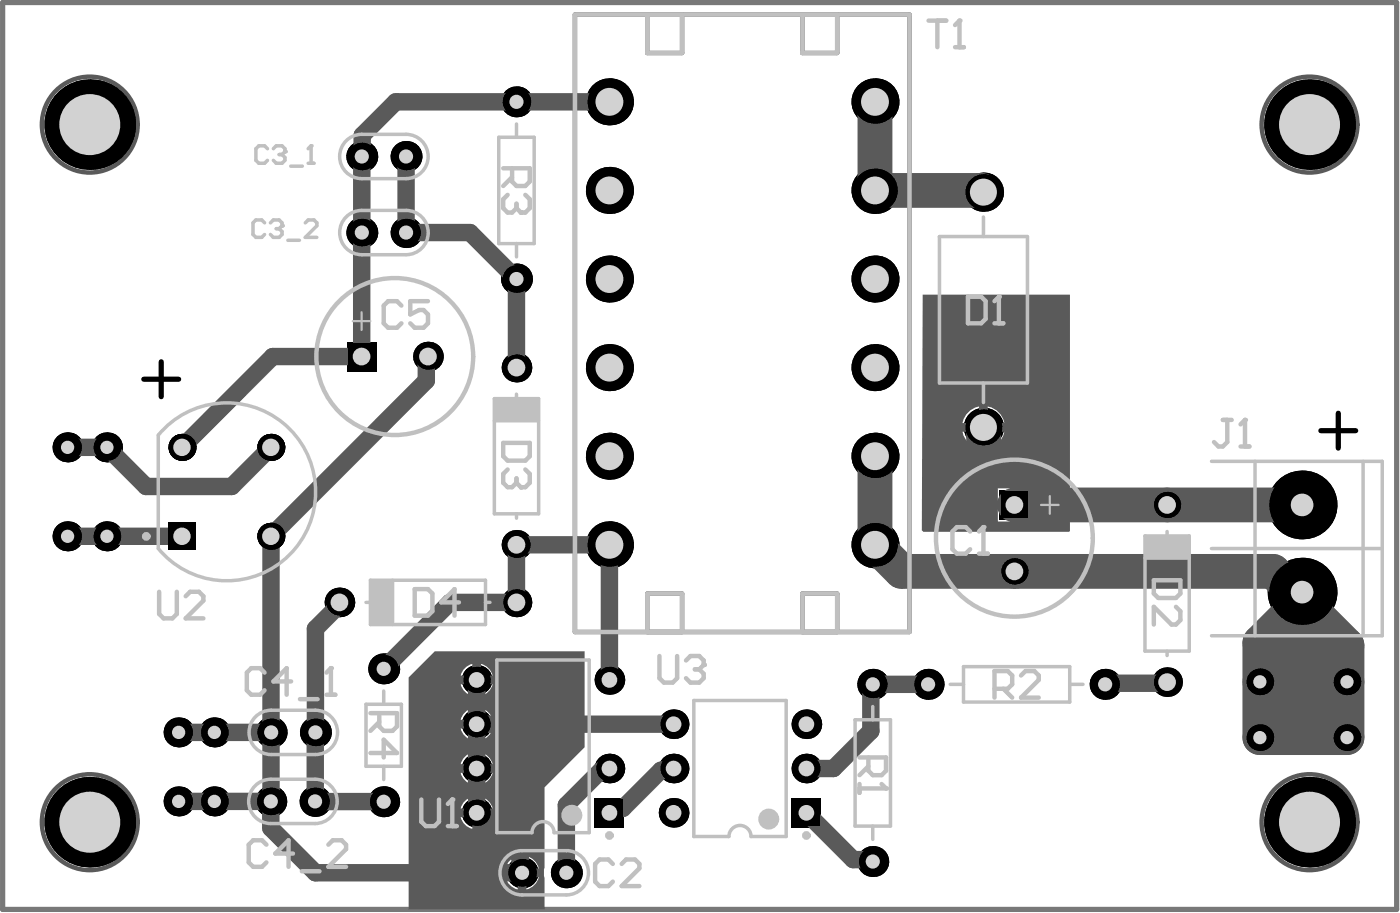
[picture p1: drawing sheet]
<svg xmlns="http://www.w3.org/2000/svg" width="267mm" height="174mm" viewBox="0 0 267 174" stroke-linecap="round" stroke-linejoin="round" font-family="sans-serif">
<g fill="none" stroke="#5a5a5a" stroke-width=".84">
<path d="M109.8 2.8h63.9v117.8h-63.9zM123.6 2.8v7.3h6.7v-7.3M153.2 2.8v7.3h6.7v-7.3M123.6 120.6v-7.3h6.7v7.3M153.2 120.6v-7.3h6.7v7.3"/>
<circle cx="17.1" cy="23.8" r="9.2"/>
<circle cx="250.1" cy="23.8" r="9.2"/>
<circle cx="17.1" cy="156.9" r="9.2"/>
<circle cx="250.1" cy="156.9" r="9.2"/>
</g>
<path d="M.5 .5h266.3v173.1h-266.3z" fill="none" stroke="#787878" stroke-width="1"/>
<circle cx="51.7" cy="153" r="2.96" fill="#000"/>
<circle cx="51.7" cy="153" r="1.35" fill="#d2d2d2"/>
<circle cx="91" cy="146.7" r="2.83" fill="#000"/>
<circle cx="91" cy="146.7" r="1.5" fill="#d2d2d2"/>
<circle cx="91" cy="155.1" r="2.83" fill="#000"/>
<circle cx="91" cy="155.1" r="1.5" fill="#d2d2d2"/>
<circle cx="34.1" cy="153" r="2.87" fill="#000"/>
<circle cx="34.1" cy="153" r="1.27" fill="#d2d2d2"/>
<circle cx="60.2" cy="153" r="2.96" fill="#000"/>
<circle cx="60.2" cy="153" r="1.35" fill="#d2d2d2"/>
<circle cx="17.1" cy="156.9" r="8.6" fill="#000"/>
<circle cx="17.1" cy="156.9" r="5.8" fill="#d2d2d2"/>
<circle cx="51.8" cy="139.8" r="2.96" fill="#000"/>
<circle cx="51.8" cy="139.8" r="1.35" fill="#d2d2d2"/>
<circle cx="73.3" cy="153" r="2.96" fill="#000"/>
<circle cx="73.3" cy="153" r="1.35" fill="#d2d2d2"/>
<circle cx="40.9" cy="153" r="2.87" fill="#000"/>
<circle cx="40.9" cy="153" r="1.27" fill="#d2d2d2"/>
<circle cx="40.9" cy="139.8" r="2.87" fill="#000"/>
<circle cx="40.9" cy="139.8" r="1.27" fill="#d2d2d2"/>
<circle cx="34.1" cy="139.8" r="2.87" fill="#000"/>
<circle cx="34.1" cy="139.8" r="1.27" fill="#d2d2d2"/>
<circle cx="116.4" cy="146.7" r="2.83" fill="#000"/>
<circle cx="116.4" cy="146.7" r="1.5" fill="#d2d2d2"/>
<circle cx="108.2" cy="166.6" r="2.96" fill="#000"/>
<circle cx="108.2" cy="166.6" r="1.35" fill="#d2d2d2"/>
<circle cx="60.2" cy="139.8" r="2.96" fill="#000"/>
<circle cx="60.2" cy="139.8" r="1.35" fill="#d2d2d2"/>
<circle cx="99.7" cy="166.6" r="2.96" fill="#000"/>
<circle cx="99.7" cy="166.6" r="1.35" fill="#d2d2d2"/>
<path d="M113.6 152.3h5.6v5.7h-5.6z" fill-rule="evenodd" fill="#000"/>
<circle cx="116.4" cy="155.1" r="1.5" fill="#d2d2d2"/>
<circle cx="73.3" cy="127.7" r="2.96" fill="#000"/>
<circle cx="73.3" cy="127.7" r="1.35" fill="#d2d2d2"/>
<circle cx="12.9" cy="102.4" r="2.87" fill="#000"/>
<circle cx="12.9" cy="102.4" r="1.27" fill="#d2d2d2"/>
<circle cx="12.9" cy="85.4" r="2.87" fill="#000"/>
<circle cx="12.9" cy="85.4" r="1.27" fill="#d2d2d2"/>
<circle cx="17.1" cy="23.8" r="8.6" fill="#000"/>
<circle cx="17.1" cy="23.8" r="5.8" fill="#d2d2d2"/>
<circle cx="20.4" cy="85.4" r="2.87" fill="#000"/>
<circle cx="20.4" cy="85.4" r="1.27" fill="#d2d2d2"/>
<circle cx="20.4" cy="102.4" r="2.87" fill="#000"/>
<circle cx="20.4" cy="102.4" r="1.27" fill="#d2d2d2"/>
<circle cx="69.1" cy="44.4" r="2.96" fill="#000"/>
<circle cx="69.1" cy="44.4" r="1.35" fill="#d2d2d2"/>
<circle cx="34.8" cy="85.4" r="2.58" fill="#000"/>
<circle cx="34.8" cy="85.4" r="1.66" fill="#d2d2d2"/>
<path d="M32.2 99.8h5.1v5.1h-5.1z" fill-rule="evenodd" fill="#000"/>
<circle cx="34.8" cy="102.4" r="1.66" fill="#d2d2d2"/>
<circle cx="51.7" cy="85.4" r="2.58" fill="#000"/>
<circle cx="51.7" cy="85.4" r="1.66" fill="#d2d2d2"/>
<circle cx="51.7" cy="102.4" r="2.58" fill="#000"/>
<circle cx="51.7" cy="102.4" r="1.66" fill="#d2d2d2"/>
<circle cx="64.8" cy="115" r="2.83" fill="#000"/>
<circle cx="64.8" cy="115" r="1.69" fill="#d2d2d2"/>
<path d="M66.2 65.2h5.7v5.7h-5.7z" fill-rule="evenodd" fill="#000"/>
<circle cx="69.1" cy="68.1" r="1.69" fill="#d2d2d2"/>
<circle cx="69.1" cy="29.9" r="2.96" fill="#000"/>
<circle cx="69.1" cy="29.9" r="1.35" fill="#d2d2d2"/>
<circle cx="77.6" cy="29.9" r="2.96" fill="#000"/>
<circle cx="77.6" cy="29.9" r="1.35" fill="#d2d2d2"/>
<circle cx="77.6" cy="44.4" r="2.96" fill="#000"/>
<circle cx="77.6" cy="44.4" r="1.35" fill="#d2d2d2"/>
<circle cx="81.7" cy="68.1" r="2.83" fill="#000"/>
<circle cx="81.7" cy="68.1" r="1.69" fill="#d2d2d2"/>
<circle cx="91" cy="138.2" r="2.83" fill="#000"/>
<circle cx="91" cy="138.2" r="1.5" fill="#d2d2d2"/>
<circle cx="91" cy="129.8" r="2.83" fill="#000"/>
<circle cx="91" cy="129.8" r="1.5" fill="#d2d2d2"/>
<circle cx="98.7" cy="115" r="2.83" fill="#000"/>
<circle cx="98.6" cy="115" r="1.69" fill="#d2d2d2"/>
<circle cx="98.7" cy="70.2" r="2.83" fill="#000"/>
<circle cx="98.6" cy="70.2" r="1.69" fill="#d2d2d2"/>
<circle cx="98.7" cy="53.3" r="2.96" fill="#000"/>
<circle cx="98.6" cy="53.3" r="1.35" fill="#d2d2d2"/>
<circle cx="98.7" cy="19.4" r="2.96" fill="#000"/>
<circle cx="98.6" cy="19.4" r="1.35" fill="#d2d2d2"/>
<circle cx="98.7" cy="104" r="2.83" fill="#000"/>
<circle cx="98.6" cy="104" r="1.69" fill="#d2d2d2"/>
<circle cx="116.4" cy="53.3" r="4.5" fill="#000"/>
<circle cx="116.4" cy="53.3" r="2.66" fill="#d2d2d2"/>
<circle cx="116.4" cy="70.2" r="4.5" fill="#000"/>
<circle cx="116.4" cy="70.2" r="2.66" fill="#d2d2d2"/>
<circle cx="116.4" cy="19.4" r="4.5" fill="#000"/>
<circle cx="116.4" cy="19.4" r="2.66" fill="#d2d2d2"/>
<circle cx="116.4" cy="104" r="4.5" fill="#000"/>
<circle cx="116.4" cy="104" r="2.66" fill="#d2d2d2"/>
<circle cx="116.4" cy="36.3" r="4.5" fill="#000"/>
<circle cx="116.4" cy="36.3" r="2.66" fill="#d2d2d2"/>
<circle cx="116.4" cy="87.1" r="4.5" fill="#000"/>
<circle cx="116.4" cy="87.1" r="2.66" fill="#d2d2d2"/>
<circle cx="240.6" cy="130.1" r="2.87" fill="#000"/>
<circle cx="240.6" cy="130.1" r="1.27" fill="#d2d2d2"/>
<circle cx="250.1" cy="156.9" r="8.6" fill="#000"/>
<circle cx="250.1" cy="156.9" r="5.8" fill="#d2d2d2"/>
<circle cx="240.6" cy="140.8" r="2.87" fill="#000"/>
<circle cx="240.6" cy="140.8" r="1.27" fill="#d2d2d2"/>
<circle cx="257.3" cy="140.8" r="2.87" fill="#000"/>
<circle cx="257.3" cy="140.8" r="1.27" fill="#d2d2d2"/>
<circle cx="211.1" cy="130.6" r="2.96" fill="#000"/>
<circle cx="211.1" cy="130.6" r="1.35" fill="#d2d2d2"/>
<circle cx="177.3" cy="130.6" r="2.96" fill="#000"/>
<circle cx="177.3" cy="130.6" r="1.35" fill="#d2d2d2"/>
<circle cx="166.7" cy="130.6" r="2.96" fill="#000"/>
<circle cx="166.7" cy="130.6" r="1.35" fill="#d2d2d2"/>
<circle cx="222.9" cy="130.2" r="2.83" fill="#000"/>
<circle cx="222.9" cy="130.2" r="1.69" fill="#d2d2d2"/>
<circle cx="257.3" cy="130.1" r="2.87" fill="#000"/>
<circle cx="257.3" cy="130.1" r="1.27" fill="#d2d2d2"/>
<circle cx="248.7" cy="96.4" r="6.6" fill="#000"/>
<circle cx="248.7" cy="96.4" r="2.16" fill="#d2d2d2"/>
<circle cx="248.7" cy="113" r="6.6" fill="#000"/>
<circle cx="248.7" cy="113" r="2.16" fill="#d2d2d2"/>
<circle cx="250.1" cy="23.8" r="8.6" fill="#000"/>
<circle cx="250.1" cy="23.8" r="5.8" fill="#d2d2d2"/>
<circle cx="187.8" cy="36.7" r="3.7" fill="#000"/>
<circle cx="187.8" cy="36.7" r="2.58" fill="#d2d2d2"/>
<path d="M190.9 93.5h5.7v5.7h-5.7z" fill-rule="evenodd" fill="#000"/>
<circle cx="193.8" cy="96.4" r="1.69" fill="#d2d2d2"/>
<circle cx="222.9" cy="96.4" r="2.83" fill="#000"/>
<circle cx="222.9" cy="96.4" r="1.69" fill="#d2d2d2"/>
<circle cx="193.8" cy="109.1" r="2.83" fill="#000"/>
<circle cx="193.8" cy="109.1" r="1.69" fill="#d2d2d2"/>
<circle cx="116.4" cy="129.8" r="2.83" fill="#000"/>
<circle cx="116.4" cy="129.8" r="1.5" fill="#d2d2d2"/>
<circle cx="167.1" cy="36.3" r="4.5" fill="#000"/>
<circle cx="167.1" cy="36.3" r="2.66" fill="#d2d2d2"/>
<circle cx="167.1" cy="53.3" r="4.5" fill="#000"/>
<circle cx="167.1" cy="53.3" r="2.66" fill="#d2d2d2"/>
<circle cx="167.1" cy="70.2" r="4.5" fill="#000"/>
<circle cx="167.1" cy="70.2" r="2.66" fill="#d2d2d2"/>
<circle cx="167.1" cy="87.1" r="4.5" fill="#000"/>
<circle cx="167.1" cy="87.1" r="2.66" fill="#d2d2d2"/>
<circle cx="167.1" cy="104" r="4.5" fill="#000"/>
<circle cx="167.1" cy="104" r="2.66" fill="#d2d2d2"/>
<circle cx="167.1" cy="19.4" r="4.5" fill="#000"/>
<circle cx="167.1" cy="19.4" r="2.66" fill="#d2d2d2"/>
<circle cx="154" cy="138.2" r="2.83" fill="#000"/>
<circle cx="154" cy="138.2" r="1.5" fill="#d2d2d2"/>
<circle cx="166.7" cy="164.4" r="2.96" fill="#000"/>
<circle cx="166.7" cy="164.4" r="1.35" fill="#d2d2d2"/>
<circle cx="128.7" cy="155.1" r="2.83" fill="#000"/>
<circle cx="128.7" cy="155.1" r="1.5" fill="#d2d2d2"/>
<path d="M151.2 152.3h5.7v5.7h-5.7z" fill-rule="evenodd" fill="#000"/>
<circle cx="154" cy="155.1" r="1.5" fill="#d2d2d2"/>
<circle cx="128.7" cy="146.7" r="2.83" fill="#000"/>
<circle cx="128.7" cy="146.7" r="1.5" fill="#d2d2d2"/>
<circle cx="154" cy="146.7" r="2.83" fill="#000"/>
<circle cx="154" cy="146.7" r="1.5" fill="#d2d2d2"/>
<circle cx="128.7" cy="138.2" r="2.83" fill="#000"/>
<circle cx="128.7" cy="138.2" r="1.5" fill="#d2d2d2"/>
<circle cx="187.8" cy="81.6" r="3.7" fill="#000"/>
<circle cx="187.8" cy="81.6" r="2.58" fill="#d2d2d2"/>
<circle cx="51.7" cy="153" r="2.96" fill="#000"/>
<circle cx="51.7" cy="153" r="1.35" fill="#d2d2d2"/>
<circle cx="91" cy="146.7" r="2.83" fill="#000"/>
<circle cx="91" cy="146.7" r="1.5" fill="#d2d2d2"/>
<circle cx="91" cy="155.1" r="2.83" fill="#000"/>
<circle cx="91" cy="155.1" r="1.5" fill="#d2d2d2"/>
<circle cx="34.1" cy="153" r="2.87" fill="#000"/>
<circle cx="34.1" cy="153" r="1.27" fill="#d2d2d2"/>
<circle cx="60.2" cy="153" r="2.96" fill="#000"/>
<circle cx="60.2" cy="153" r="1.35" fill="#d2d2d2"/>
<circle cx="17.1" cy="156.9" r="8.6" fill="#000"/>
<circle cx="17.1" cy="156.9" r="5.8" fill="#d2d2d2"/>
<circle cx="51.8" cy="139.8" r="2.96" fill="#000"/>
<circle cx="51.8" cy="139.8" r="1.35" fill="#d2d2d2"/>
<circle cx="73.3" cy="153" r="2.96" fill="#000"/>
<circle cx="73.3" cy="153" r="1.35" fill="#d2d2d2"/>
<circle cx="40.9" cy="153" r="2.87" fill="#000"/>
<circle cx="40.9" cy="153" r="1.27" fill="#d2d2d2"/>
<circle cx="40.9" cy="139.8" r="2.87" fill="#000"/>
<circle cx="40.9" cy="139.8" r="1.27" fill="#d2d2d2"/>
<circle cx="34.1" cy="139.8" r="2.87" fill="#000"/>
<circle cx="34.1" cy="139.8" r="1.27" fill="#d2d2d2"/>
<circle cx="116.4" cy="146.7" r="2.83" fill="#000"/>
<circle cx="116.4" cy="146.7" r="1.5" fill="#d2d2d2"/>
<circle cx="108.2" cy="166.6" r="2.96" fill="#000"/>
<circle cx="108.2" cy="166.6" r="1.35" fill="#d2d2d2"/>
<circle cx="60.2" cy="139.8" r="2.96" fill="#000"/>
<circle cx="60.2" cy="139.8" r="1.35" fill="#d2d2d2"/>
<circle cx="99.7" cy="166.6" r="2.96" fill="#000"/>
<circle cx="99.7" cy="166.6" r="1.35" fill="#d2d2d2"/>
<path d="M113.6 152.3h5.6v5.7h-5.6z" fill-rule="evenodd" fill="#000"/>
<circle cx="116.4" cy="155.1" r="1.5" fill="#d2d2d2"/>
<circle cx="73.3" cy="127.7" r="2.96" fill="#000"/>
<circle cx="73.3" cy="127.7" r="1.35" fill="#d2d2d2"/>
<circle cx="12.9" cy="102.4" r="2.87" fill="#000"/>
<circle cx="12.9" cy="102.4" r="1.27" fill="#d2d2d2"/>
<circle cx="12.9" cy="85.4" r="2.87" fill="#000"/>
<circle cx="12.9" cy="85.4" r="1.27" fill="#d2d2d2"/>
<circle cx="17.1" cy="23.8" r="8.6" fill="#000"/>
<circle cx="17.1" cy="23.8" r="5.8" fill="#d2d2d2"/>
<circle cx="20.4" cy="85.4" r="2.87" fill="#000"/>
<circle cx="20.4" cy="85.4" r="1.27" fill="#d2d2d2"/>
<circle cx="20.4" cy="102.4" r="2.87" fill="#000"/>
<circle cx="20.4" cy="102.4" r="1.27" fill="#d2d2d2"/>
<circle cx="69.1" cy="44.4" r="2.96" fill="#000"/>
<circle cx="69.1" cy="44.4" r="1.35" fill="#d2d2d2"/>
<circle cx="34.8" cy="85.4" r="2.58" fill="#000"/>
<circle cx="34.8" cy="85.4" r="1.66" fill="#d2d2d2"/>
<path d="M32.2 99.8h5.1v5.1h-5.1z" fill-rule="evenodd" fill="#000"/>
<circle cx="34.8" cy="102.4" r="1.66" fill="#d2d2d2"/>
<circle cx="51.7" cy="85.4" r="2.58" fill="#000"/>
<circle cx="51.7" cy="85.4" r="1.66" fill="#d2d2d2"/>
<circle cx="51.7" cy="102.4" r="2.58" fill="#000"/>
<circle cx="51.7" cy="102.4" r="1.66" fill="#d2d2d2"/>
<circle cx="64.8" cy="115" r="2.83" fill="#000"/>
<circle cx="64.8" cy="115" r="1.69" fill="#d2d2d2"/>
<path d="M66.2 65.2h5.7v5.7h-5.7z" fill-rule="evenodd" fill="#000"/>
<circle cx="69.1" cy="68.1" r="1.69" fill="#d2d2d2"/>
<circle cx="69.1" cy="29.9" r="2.96" fill="#000"/>
<circle cx="69.1" cy="29.9" r="1.35" fill="#d2d2d2"/>
<circle cx="77.6" cy="29.9" r="2.96" fill="#000"/>
<circle cx="77.6" cy="29.9" r="1.35" fill="#d2d2d2"/>
<circle cx="77.6" cy="44.4" r="2.96" fill="#000"/>
<circle cx="77.6" cy="44.4" r="1.35" fill="#d2d2d2"/>
<circle cx="81.7" cy="68.1" r="2.83" fill="#000"/>
<circle cx="81.7" cy="68.1" r="1.69" fill="#d2d2d2"/>
<circle cx="91" cy="138.2" r="2.83" fill="#000"/>
<circle cx="91" cy="138.2" r="1.5" fill="#d2d2d2"/>
<circle cx="91" cy="129.8" r="2.83" fill="#000"/>
<circle cx="91" cy="129.8" r="1.5" fill="#d2d2d2"/>
<circle cx="98.7" cy="115" r="2.83" fill="#000"/>
<circle cx="98.6" cy="115" r="1.69" fill="#d2d2d2"/>
<circle cx="98.7" cy="70.2" r="2.83" fill="#000"/>
<circle cx="98.6" cy="70.2" r="1.69" fill="#d2d2d2"/>
<circle cx="98.7" cy="53.3" r="2.96" fill="#000"/>
<circle cx="98.6" cy="53.3" r="1.35" fill="#d2d2d2"/>
<circle cx="98.7" cy="19.4" r="2.96" fill="#000"/>
<circle cx="98.6" cy="19.4" r="1.35" fill="#d2d2d2"/>
<circle cx="98.7" cy="104" r="2.83" fill="#000"/>
<circle cx="98.6" cy="104" r="1.69" fill="#d2d2d2"/>
<circle cx="116.4" cy="53.3" r="4.5" fill="#000"/>
<circle cx="116.4" cy="53.3" r="2.66" fill="#d2d2d2"/>
<circle cx="116.4" cy="70.2" r="4.5" fill="#000"/>
<circle cx="116.4" cy="70.2" r="2.66" fill="#d2d2d2"/>
<circle cx="116.4" cy="19.4" r="4.5" fill="#000"/>
<circle cx="116.4" cy="19.4" r="2.66" fill="#d2d2d2"/>
<circle cx="116.4" cy="104" r="4.5" fill="#000"/>
<circle cx="116.4" cy="104" r="2.66" fill="#d2d2d2"/>
<circle cx="116.4" cy="36.3" r="4.5" fill="#000"/>
<circle cx="116.4" cy="36.3" r="2.66" fill="#d2d2d2"/>
<circle cx="116.4" cy="87.1" r="4.5" fill="#000"/>
<circle cx="116.4" cy="87.1" r="2.66" fill="#d2d2d2"/>
<circle cx="240.6" cy="130.1" r="2.87" fill="#000"/>
<circle cx="240.6" cy="130.1" r="1.27" fill="#d2d2d2"/>
<circle cx="250.1" cy="156.9" r="8.6" fill="#000"/>
<circle cx="250.1" cy="156.9" r="5.8" fill="#d2d2d2"/>
<circle cx="240.6" cy="140.8" r="2.87" fill="#000"/>
<circle cx="240.6" cy="140.8" r="1.27" fill="#d2d2d2"/>
<circle cx="257.3" cy="140.8" r="2.87" fill="#000"/>
<circle cx="257.3" cy="140.8" r="1.27" fill="#d2d2d2"/>
<circle cx="211.1" cy="130.6" r="2.96" fill="#000"/>
<circle cx="211.1" cy="130.6" r="1.35" fill="#d2d2d2"/>
<circle cx="177.3" cy="130.6" r="2.96" fill="#000"/>
<circle cx="177.3" cy="130.6" r="1.35" fill="#d2d2d2"/>
<circle cx="166.7" cy="130.6" r="2.96" fill="#000"/>
<circle cx="166.7" cy="130.6" r="1.35" fill="#d2d2d2"/>
<circle cx="222.9" cy="130.2" r="2.83" fill="#000"/>
<circle cx="222.9" cy="130.2" r="1.69" fill="#d2d2d2"/>
<circle cx="257.3" cy="130.1" r="2.87" fill="#000"/>
<circle cx="257.3" cy="130.1" r="1.27" fill="#d2d2d2"/>
<circle cx="248.7" cy="96.4" r="6.6" fill="#000"/>
<circle cx="248.7" cy="96.4" r="2.16" fill="#d2d2d2"/>
<circle cx="248.7" cy="113" r="6.6" fill="#000"/>
<circle cx="248.7" cy="113" r="2.16" fill="#d2d2d2"/>
<circle cx="250.1" cy="23.8" r="8.6" fill="#000"/>
<circle cx="250.1" cy="23.8" r="5.8" fill="#d2d2d2"/>
<circle cx="187.8" cy="36.7" r="3.7" fill="#000"/>
<circle cx="187.8" cy="36.7" r="2.58" fill="#d2d2d2"/>
<path d="M190.9 93.5h5.7v5.7h-5.7z" fill-rule="evenodd" fill="#000"/>
<circle cx="193.8" cy="96.4" r="1.69" fill="#d2d2d2"/>
<circle cx="222.9" cy="96.4" r="2.83" fill="#000"/>
<circle cx="222.9" cy="96.4" r="1.69" fill="#d2d2d2"/>
<circle cx="193.8" cy="109.1" r="2.83" fill="#000"/>
<circle cx="193.8" cy="109.1" r="1.69" fill="#d2d2d2"/>
<circle cx="116.4" cy="129.8" r="2.83" fill="#000"/>
<circle cx="116.4" cy="129.8" r="1.5" fill="#d2d2d2"/>
<circle cx="167.1" cy="36.3" r="4.5" fill="#000"/>
<circle cx="167.1" cy="36.3" r="2.66" fill="#d2d2d2"/>
<circle cx="167.1" cy="53.3" r="4.5" fill="#000"/>
<circle cx="167.1" cy="53.3" r="2.66" fill="#d2d2d2"/>
<circle cx="167.1" cy="70.2" r="4.5" fill="#000"/>
<circle cx="167.1" cy="70.2" r="2.66" fill="#d2d2d2"/>
<circle cx="167.1" cy="87.1" r="4.5" fill="#000"/>
<circle cx="167.1" cy="87.1" r="2.66" fill="#d2d2d2"/>
<circle cx="167.1" cy="104" r="4.5" fill="#000"/>
<circle cx="167.1" cy="104" r="2.66" fill="#d2d2d2"/>
<circle cx="167.1" cy="19.4" r="4.5" fill="#000"/>
<circle cx="167.1" cy="19.4" r="2.66" fill="#d2d2d2"/>
<circle cx="154" cy="138.2" r="2.83" fill="#000"/>
<circle cx="154" cy="138.2" r="1.5" fill="#d2d2d2"/>
<circle cx="166.7" cy="164.4" r="2.96" fill="#000"/>
<circle cx="166.7" cy="164.4" r="1.35" fill="#d2d2d2"/>
<circle cx="128.7" cy="155.1" r="2.83" fill="#000"/>
<circle cx="128.7" cy="155.1" r="1.5" fill="#d2d2d2"/>
<path d="M151.2 152.3h5.7v5.7h-5.7z" fill-rule="evenodd" fill="#000"/>
<circle cx="154" cy="155.1" r="1.5" fill="#d2d2d2"/>
<circle cx="128.7" cy="146.7" r="2.83" fill="#000"/>
<circle cx="128.7" cy="146.7" r="1.5" fill="#d2d2d2"/>
<circle cx="154" cy="146.7" r="2.83" fill="#000"/>
<circle cx="154" cy="146.7" r="1.5" fill="#d2d2d2"/>
<circle cx="128.7" cy="138.2" r="2.83" fill="#000"/>
<circle cx="128.7" cy="138.2" r="1.5" fill="#d2d2d2"/>
<circle cx="187.8" cy="81.6" r="3.7" fill="#000"/>
<circle cx="187.8" cy="81.6" r="2.58" fill="#d2d2d2"/>
<g fill="#5a5a5a">
<path d="M176.2 56.2h28.2v45.1l-.2 .2h-27.8l-.3-.3zM188.7 77.6v3.2h3.1a3.9 3.9 0 0 0-3.1-3.2zM185.3 78.3l-.7 .8-.6 .9-.2 .8h3.2v-3.2l-.7 .2zM183.8 82.4a3.9 3.9 0 0 0 3.2 3.2v-3.2zM188.7 82.4v3.2a3.9 3.9 0 0 0 3.1-3.2zM194.6 93.2v2.4h2.3v-2.4zM190.6 93.2v2.4h2.3v-2.4zM194.6 97.2v2.3h2.3v-2.3zM190.6 97.2v2.3h2.3v-2.3z"/>
<path d="M83 124.3h28.7v18.3l-7.7 7.7v15.3l-.1 .4 .1 1.6v6h-25.9v-44.3zM91.9 126.7v2.2h2.2a2.98 2.98 0 0 0-2.2-2.2zM89.1 127.3l-.6 .5-.5 1.1h2.2v-2.2zM88 130.6a2.99 2.99 0 0 0 2.2 2.2v-2.2zM91.9 130.6v2.2a2.98 2.98 0 0 0 2.2-2.2zM91.9 135.2v2.2h2.2a2.98 2.98 0 0 0-2.2-2.2zM89.1 135.7l-.6 .6-.5 1.1h2.2v-2.2zM88 139.1a2.99 2.99 0 0 0 2.2 2.2v-2.2zM91.9 139.1v2.2a2.98 2.98 0 0 0 2.2-2.2zM91.9 143.6v2.3h2.2a2.98 2.98 0 0 0-2.2-2.3zM89.1 144.2l-.6 .6-.5 1.1h2.2v-2.3zM88 147.5a2.99 2.99 0 0 0 2.2 2.2v-2.2zM91.9 147.5v2.2a2.98 2.98 0 0 0 2.2-2.2zM91.9 152.1v2.2h2.2a2.98 2.98 0 0 0-2.2-2.2zM89.1 152.6l-.6 .6-.5 1.1h2.2v-2.2zM88 156a2.99 2.99 0 0 0 2.2 2.2v-2.2zM91.9 156v2.2a2.98 2.98 0 0 0 2.2-2.2zM100.6 163.4v2.4h2.3a3.1 3.1 0 0 0-2.3-2.4zM97.7 164l-.6 .6-.6 1.2h2.4v-2.4zM100.6 167.4v2.4a3.1 3.1 0 0 0 2.3-2.4zM96.5 167.4a3.1 3.1 0 0 0 2.4 2.4v-2.4z"/>
</g>
<path d="M167.1 19.4v16.9h20.4l.3 .4M167.1 87.1v16.9l5.1 5.1h71l3.9 3.9h1.6v1.6M187.8 81.6h.1M187.9 81.6v8.9M193.8 96.4h54.9M248.7 114.6l8.6 8.6v17.6h-16.7v-18.1z" fill="none" stroke="#5a5a5a" stroke-width="6.6"/>
<g fill="none" stroke="#5a5a5a" stroke-width="3.3">
<path d="M116.4 19.4h-40.8l-6.4 6.4-.1 4.1M69.1 29.9h.1M69.1 29.9v38.1l-17 .1-17.3 17.3M77.6 29.9h.1M77.6 29.9v14.5M69.1 44.4h.1M77.6 44.4h.1M77.6 44.4h12.2l8.9 8.9v16.9M81.7 68.1l-.3 .3v4.3l-29.7 29.7 .1 37.4M12.9 85.4h7.5l7.5 7.5h16.4l7.4-7.5M12.9 102.4h21.9M64.8 115v.4l-4.6 4.6v33h13.1"/>
<path d="M34.1 139.8h17.7M51.8 139.8l-.1 13.2M73.3 127.7l12.7-12.7h12.7v-11h17.7v25.8M91 129.8v25.3l8.4 8.4v2.7l.3 .4h-39.5l-8.5-8.5v-5.1M91 138.2h37.7M177.3 130.6h-10.6l-.4 .4v8.5l-7.1 7.2h-5.2M222.9 130.2l-.2 .2h-11.4l-.2 .2M34.1 153h17.6M116.4 146.7l-.3 .3h-1.3l-6.6 6.7v12.9l.1-.1M128.7 146.7l-.4 .3h-2l-7.3 7.3h-1.8l-.8 .8M154 155.1l9 9h3.3l.4 .3"/>
</g>
<path d="M240.6 118.7h14.9v22.1h-14.9z" fill-rule="evenodd" fill="#5a5a5a"/>
<circle cx="51.7" cy="153" r="2.62" fill="#000"/>
<circle cx="51.7" cy="153" r="1.35" fill="#d2d2d2"/>
<circle cx="91" cy="146.7" r="2.49" fill="#000"/>
<circle cx="91" cy="146.7" r="1.5" fill="#d2d2d2"/>
<circle cx="91" cy="155.1" r="2.49" fill="#000"/>
<circle cx="91" cy="155.1" r="1.5" fill="#d2d2d2"/>
<circle cx="34.1" cy="153" r="2.53" fill="#000"/>
<circle cx="34.1" cy="153" r="1.27" fill="#d2d2d2"/>
<circle cx="60.2" cy="153" r="2.62" fill="#000"/>
<circle cx="60.2" cy="153" r="1.35" fill="#d2d2d2"/>
<circle cx="17.1" cy="156.9" r="8.3" fill="#000"/>
<circle cx="17.1" cy="156.9" r="5.8" fill="#d2d2d2"/>
<circle cx="51.8" cy="139.8" r="2.62" fill="#000"/>
<circle cx="51.8" cy="139.8" r="1.35" fill="#d2d2d2"/>
<circle cx="73.3" cy="153" r="2.62" fill="#000"/>
<circle cx="73.3" cy="153" r="1.35" fill="#d2d2d2"/>
<circle cx="40.9" cy="153" r="2.53" fill="#000"/>
<circle cx="40.9" cy="153" r="1.27" fill="#d2d2d2"/>
<circle cx="40.9" cy="139.8" r="2.53" fill="#000"/>
<circle cx="40.9" cy="139.8" r="1.27" fill="#d2d2d2"/>
<circle cx="34.1" cy="139.8" r="2.53" fill="#000"/>
<circle cx="34.1" cy="139.8" r="1.27" fill="#d2d2d2"/>
<circle cx="116.4" cy="146.7" r="2.49" fill="#000"/>
<circle cx="116.4" cy="146.7" r="1.5" fill="#d2d2d2"/>
<circle cx="108.2" cy="166.6" r="2.62" fill="#000"/>
<circle cx="108.2" cy="166.6" r="1.35" fill="#d2d2d2"/>
<circle cx="60.2" cy="139.8" r="2.62" fill="#000"/>
<circle cx="60.2" cy="139.8" r="1.35" fill="#d2d2d2"/>
<circle cx="99.7" cy="166.6" r="2.62" fill="#000"/>
<circle cx="99.7" cy="166.6" r="1.35" fill="#d2d2d2"/>
<path d="M113.9 152.7h5v4.9h-5z" fill-rule="evenodd" fill="#000"/>
<circle cx="116.4" cy="155.1" r="1.5" fill="#d2d2d2"/>
<circle cx="73.3" cy="127.7" r="2.62" fill="#000"/>
<circle cx="73.3" cy="127.7" r="1.35" fill="#d2d2d2"/>
<circle cx="12.9" cy="102.4" r="2.53" fill="#000"/>
<circle cx="12.9" cy="102.4" r="1.27" fill="#d2d2d2"/>
<circle cx="12.9" cy="85.4" r="2.53" fill="#000"/>
<circle cx="12.9" cy="85.4" r="1.27" fill="#d2d2d2"/>
<circle cx="17.1" cy="23.8" r="8.3" fill="#000"/>
<circle cx="17.1" cy="23.8" r="5.8" fill="#d2d2d2"/>
<circle cx="20.4" cy="85.4" r="2.53" fill="#000"/>
<circle cx="20.4" cy="85.4" r="1.27" fill="#d2d2d2"/>
<circle cx="20.4" cy="102.4" r="2.53" fill="#000"/>
<circle cx="20.4" cy="102.4" r="1.27" fill="#d2d2d2"/>
<circle cx="69.1" cy="44.4" r="2.62" fill="#000"/>
<circle cx="69.1" cy="44.4" r="1.35" fill="#d2d2d2"/>
<circle cx="34.8" cy="85.4" r="2.58" fill="#000"/>
<circle cx="34.8" cy="85.4" r="1.66" fill="#d2d2d2"/>
<path d="M32.2 99.8h5.1v5.1h-5.1z" fill-rule="evenodd" fill="#000"/>
<circle cx="34.8" cy="102.4" r="1.66" fill="#d2d2d2"/>
<circle cx="51.7" cy="85.4" r="2.58" fill="#000"/>
<circle cx="51.7" cy="85.4" r="1.66" fill="#d2d2d2"/>
<circle cx="51.7" cy="102.4" r="2.58" fill="#000"/>
<circle cx="51.7" cy="102.4" r="1.66" fill="#d2d2d2"/>
<circle cx="64.8" cy="115" r="2.49" fill="#000"/>
<circle cx="64.8" cy="115" r="1.69" fill="#d2d2d2"/>
<path d="M66.6 65.6h5v5h-5z" fill-rule="evenodd" fill="#000"/>
<circle cx="69.1" cy="68.1" r="1.69" fill="#d2d2d2"/>
<circle cx="69.1" cy="29.9" r="2.62" fill="#000"/>
<circle cx="69.1" cy="29.9" r="1.35" fill="#d2d2d2"/>
<circle cx="77.6" cy="29.9" r="2.62" fill="#000"/>
<circle cx="77.6" cy="29.9" r="1.35" fill="#d2d2d2"/>
<circle cx="77.6" cy="44.4" r="2.62" fill="#000"/>
<circle cx="77.6" cy="44.4" r="1.35" fill="#d2d2d2"/>
<circle cx="81.7" cy="68.1" r="2.49" fill="#000"/>
<circle cx="81.7" cy="68.1" r="1.69" fill="#d2d2d2"/>
<circle cx="91" cy="138.2" r="2.49" fill="#000"/>
<circle cx="91" cy="138.2" r="1.5" fill="#d2d2d2"/>
<circle cx="91" cy="129.8" r="2.49" fill="#000"/>
<circle cx="91" cy="129.8" r="1.5" fill="#d2d2d2"/>
<circle cx="98.7" cy="115" r="2.49" fill="#000"/>
<circle cx="98.6" cy="115" r="1.69" fill="#d2d2d2"/>
<circle cx="98.7" cy="70.2" r="2.49" fill="#000"/>
<circle cx="98.6" cy="70.2" r="1.69" fill="#d2d2d2"/>
<circle cx="98.7" cy="53.3" r="2.62" fill="#000"/>
<circle cx="98.6" cy="53.3" r="1.35" fill="#d2d2d2"/>
<circle cx="98.7" cy="19.4" r="2.62" fill="#000"/>
<circle cx="98.6" cy="19.4" r="1.35" fill="#d2d2d2"/>
<circle cx="98.7" cy="104" r="2.49" fill="#000"/>
<circle cx="98.6" cy="104" r="1.69" fill="#d2d2d2"/>
<circle cx="116.4" cy="53.3" r="4.2" fill="#000"/>
<circle cx="116.4" cy="53.3" r="2.66" fill="#d2d2d2"/>
<circle cx="116.4" cy="70.2" r="4.2" fill="#000"/>
<circle cx="116.4" cy="70.2" r="2.66" fill="#d2d2d2"/>
<circle cx="116.4" cy="19.4" r="4.2" fill="#000"/>
<circle cx="116.4" cy="19.4" r="2.66" fill="#d2d2d2"/>
<circle cx="116.4" cy="104" r="4.2" fill="#000"/>
<circle cx="116.4" cy="104" r="2.66" fill="#d2d2d2"/>
<circle cx="116.4" cy="36.3" r="4.2" fill="#000"/>
<circle cx="116.4" cy="36.3" r="2.66" fill="#d2d2d2"/>
<circle cx="116.4" cy="87.1" r="4.2" fill="#000"/>
<circle cx="116.4" cy="87.1" r="2.66" fill="#d2d2d2"/>
<circle cx="240.6" cy="130.1" r="2.53" fill="#000"/>
<circle cx="240.6" cy="130.1" r="1.27" fill="#d2d2d2"/>
<circle cx="250.1" cy="156.9" r="8.3" fill="#000"/>
<circle cx="250.1" cy="156.9" r="5.8" fill="#d2d2d2"/>
<circle cx="240.6" cy="140.8" r="2.53" fill="#000"/>
<circle cx="240.6" cy="140.8" r="1.27" fill="#d2d2d2"/>
<circle cx="257.3" cy="140.8" r="2.53" fill="#000"/>
<circle cx="257.3" cy="140.8" r="1.27" fill="#d2d2d2"/>
<circle cx="211.1" cy="130.6" r="2.62" fill="#000"/>
<circle cx="211.1" cy="130.6" r="1.35" fill="#d2d2d2"/>
<circle cx="177.3" cy="130.6" r="2.62" fill="#000"/>
<circle cx="177.3" cy="130.6" r="1.35" fill="#d2d2d2"/>
<circle cx="166.7" cy="130.6" r="2.62" fill="#000"/>
<circle cx="166.7" cy="130.6" r="1.35" fill="#d2d2d2"/>
<circle cx="222.9" cy="130.2" r="2.49" fill="#000"/>
<circle cx="222.9" cy="130.2" r="1.69" fill="#d2d2d2"/>
<circle cx="257.3" cy="130.1" r="2.53" fill="#000"/>
<circle cx="257.3" cy="130.1" r="1.27" fill="#d2d2d2"/>
<circle cx="248.7" cy="96.4" r="6.2" fill="#000"/>
<circle cx="248.7" cy="96.4" r="2.16" fill="#d2d2d2"/>
<circle cx="248.7" cy="113" r="6.2" fill="#000"/>
<circle cx="248.7" cy="113" r="2.16" fill="#d2d2d2"/>
<circle cx="250.1" cy="23.8" r="8.3" fill="#000"/>
<circle cx="250.1" cy="23.8" r="5.8" fill="#d2d2d2"/>
<circle cx="187.8" cy="36.7" r="3.4" fill="#000"/>
<circle cx="187.8" cy="36.7" r="2.58" fill="#d2d2d2"/>
<path d="M191.3 93.9h5v5h-5z" fill-rule="evenodd" fill="#000"/>
<circle cx="193.8" cy="96.4" r="1.69" fill="#d2d2d2"/>
<circle cx="222.9" cy="96.4" r="2.49" fill="#000"/>
<circle cx="222.9" cy="96.4" r="1.69" fill="#d2d2d2"/>
<circle cx="193.8" cy="109.1" r="2.49" fill="#000"/>
<circle cx="193.8" cy="109.1" r="1.69" fill="#d2d2d2"/>
<circle cx="116.4" cy="129.8" r="2.49" fill="#000"/>
<circle cx="116.4" cy="129.8" r="1.5" fill="#d2d2d2"/>
<circle cx="167.1" cy="36.3" r="4.2" fill="#000"/>
<circle cx="167.1" cy="36.3" r="2.66" fill="#d2d2d2"/>
<circle cx="167.1" cy="53.3" r="4.2" fill="#000"/>
<circle cx="167.1" cy="53.3" r="2.66" fill="#d2d2d2"/>
<circle cx="167.1" cy="70.2" r="4.2" fill="#000"/>
<circle cx="167.1" cy="70.2" r="2.66" fill="#d2d2d2"/>
<circle cx="167.1" cy="87.1" r="4.2" fill="#000"/>
<circle cx="167.1" cy="87.1" r="2.66" fill="#d2d2d2"/>
<circle cx="167.1" cy="104" r="4.2" fill="#000"/>
<circle cx="167.1" cy="104" r="2.66" fill="#d2d2d2"/>
<circle cx="167.1" cy="19.4" r="4.2" fill="#000"/>
<circle cx="167.1" cy="19.4" r="2.66" fill="#d2d2d2"/>
<circle cx="154" cy="138.2" r="2.49" fill="#000"/>
<circle cx="154" cy="138.2" r="1.5" fill="#d2d2d2"/>
<circle cx="166.7" cy="164.4" r="2.62" fill="#000"/>
<circle cx="166.7" cy="164.4" r="1.35" fill="#d2d2d2"/>
<circle cx="128.7" cy="155.1" r="2.49" fill="#000"/>
<circle cx="128.7" cy="155.1" r="1.5" fill="#d2d2d2"/>
<path d="M151.5 152.7h5v4.9h-5z" fill-rule="evenodd" fill="#000"/>
<circle cx="154" cy="155.1" r="1.5" fill="#d2d2d2"/>
<circle cx="128.7" cy="146.7" r="2.49" fill="#000"/>
<circle cx="128.7" cy="146.7" r="1.5" fill="#d2d2d2"/>
<circle cx="154" cy="146.7" r="2.49" fill="#000"/>
<circle cx="154" cy="146.7" r="1.5" fill="#d2d2d2"/>
<circle cx="128.7" cy="138.2" r="2.49" fill="#000"/>
<circle cx="128.7" cy="138.2" r="1.5" fill="#d2d2d2"/>
<circle cx="187.8" cy="81.6" r="3.4" fill="#000"/>
<circle cx="187.8" cy="81.6" r="2.58" fill="#d2d2d2"/>
<circle cx="51.7" cy="153" r="2.62" fill="#000"/>
<circle cx="51.7" cy="153" r="1.35" fill="#d2d2d2"/>
<circle cx="91" cy="146.7" r="2.49" fill="#000"/>
<circle cx="91" cy="146.7" r="1.5" fill="#d2d2d2"/>
<circle cx="91" cy="155.1" r="2.49" fill="#000"/>
<circle cx="91" cy="155.1" r="1.5" fill="#d2d2d2"/>
<circle cx="34.1" cy="153" r="2.53" fill="#000"/>
<circle cx="34.1" cy="153" r="1.27" fill="#d2d2d2"/>
<circle cx="60.2" cy="153" r="2.62" fill="#000"/>
<circle cx="60.2" cy="153" r="1.35" fill="#d2d2d2"/>
<circle cx="17.1" cy="156.9" r="8.3" fill="#000"/>
<circle cx="17.1" cy="156.9" r="5.8" fill="#d2d2d2"/>
<circle cx="51.8" cy="139.8" r="2.62" fill="#000"/>
<circle cx="51.8" cy="139.8" r="1.35" fill="#d2d2d2"/>
<circle cx="73.3" cy="153" r="2.62" fill="#000"/>
<circle cx="73.3" cy="153" r="1.35" fill="#d2d2d2"/>
<circle cx="40.9" cy="153" r="2.53" fill="#000"/>
<circle cx="40.9" cy="153" r="1.27" fill="#d2d2d2"/>
<circle cx="40.9" cy="139.8" r="2.53" fill="#000"/>
<circle cx="40.9" cy="139.8" r="1.27" fill="#d2d2d2"/>
<circle cx="34.1" cy="139.8" r="2.53" fill="#000"/>
<circle cx="34.1" cy="139.8" r="1.27" fill="#d2d2d2"/>
<circle cx="116.4" cy="146.7" r="2.49" fill="#000"/>
<circle cx="116.4" cy="146.7" r="1.5" fill="#d2d2d2"/>
<circle cx="108.2" cy="166.6" r="2.62" fill="#000"/>
<circle cx="108.2" cy="166.6" r="1.35" fill="#d2d2d2"/>
<circle cx="60.2" cy="139.8" r="2.62" fill="#000"/>
<circle cx="60.2" cy="139.8" r="1.35" fill="#d2d2d2"/>
<circle cx="99.7" cy="166.6" r="2.62" fill="#000"/>
<circle cx="99.7" cy="166.6" r="1.35" fill="#d2d2d2"/>
<path d="M113.9 152.7h5v4.9h-5z" fill-rule="evenodd" fill="#000"/>
<circle cx="116.4" cy="155.1" r="1.5" fill="#d2d2d2"/>
<circle cx="73.3" cy="127.7" r="2.62" fill="#000"/>
<circle cx="73.3" cy="127.7" r="1.35" fill="#d2d2d2"/>
<circle cx="12.9" cy="102.4" r="2.53" fill="#000"/>
<circle cx="12.9" cy="102.4" r="1.27" fill="#d2d2d2"/>
<circle cx="12.9" cy="85.4" r="2.53" fill="#000"/>
<circle cx="12.9" cy="85.4" r="1.27" fill="#d2d2d2"/>
<circle cx="17.1" cy="23.8" r="8.3" fill="#000"/>
<circle cx="17.1" cy="23.8" r="5.8" fill="#d2d2d2"/>
<circle cx="20.4" cy="85.4" r="2.53" fill="#000"/>
<circle cx="20.4" cy="85.4" r="1.27" fill="#d2d2d2"/>
<circle cx="20.4" cy="102.4" r="2.53" fill="#000"/>
<circle cx="20.4" cy="102.4" r="1.27" fill="#d2d2d2"/>
<circle cx="69.1" cy="44.4" r="2.62" fill="#000"/>
<circle cx="69.1" cy="44.4" r="1.35" fill="#d2d2d2"/>
<circle cx="34.8" cy="85.4" r="2.58" fill="#000"/>
<circle cx="34.8" cy="85.4" r="1.66" fill="#d2d2d2"/>
<path d="M32.2 99.8h5.1v5.1h-5.1z" fill-rule="evenodd" fill="#000"/>
<circle cx="34.8" cy="102.4" r="1.66" fill="#d2d2d2"/>
<circle cx="51.7" cy="85.4" r="2.58" fill="#000"/>
<circle cx="51.7" cy="85.4" r="1.66" fill="#d2d2d2"/>
<circle cx="51.7" cy="102.4" r="2.58" fill="#000"/>
<circle cx="51.7" cy="102.4" r="1.66" fill="#d2d2d2"/>
<circle cx="64.8" cy="115" r="2.49" fill="#000"/>
<circle cx="64.8" cy="115" r="1.69" fill="#d2d2d2"/>
<path d="M66.6 65.6h5v5h-5z" fill-rule="evenodd" fill="#000"/>
<circle cx="69.1" cy="68.1" r="1.69" fill="#d2d2d2"/>
<circle cx="69.1" cy="29.9" r="2.62" fill="#000"/>
<circle cx="69.1" cy="29.9" r="1.35" fill="#d2d2d2"/>
<circle cx="77.6" cy="29.9" r="2.62" fill="#000"/>
<circle cx="77.6" cy="29.9" r="1.35" fill="#d2d2d2"/>
<circle cx="77.6" cy="44.4" r="2.62" fill="#000"/>
<circle cx="77.6" cy="44.4" r="1.35" fill="#d2d2d2"/>
<circle cx="81.7" cy="68.1" r="2.49" fill="#000"/>
<circle cx="81.7" cy="68.1" r="1.69" fill="#d2d2d2"/>
<circle cx="91" cy="138.2" r="2.49" fill="#000"/>
<circle cx="91" cy="138.2" r="1.5" fill="#d2d2d2"/>
<circle cx="91" cy="129.8" r="2.49" fill="#000"/>
<circle cx="91" cy="129.8" r="1.5" fill="#d2d2d2"/>
<circle cx="98.7" cy="115" r="2.49" fill="#000"/>
<circle cx="98.6" cy="115" r="1.69" fill="#d2d2d2"/>
<circle cx="98.7" cy="70.2" r="2.49" fill="#000"/>
<circle cx="98.6" cy="70.2" r="1.69" fill="#d2d2d2"/>
<circle cx="98.7" cy="53.3" r="2.62" fill="#000"/>
<circle cx="98.6" cy="53.3" r="1.35" fill="#d2d2d2"/>
<circle cx="98.7" cy="19.4" r="2.62" fill="#000"/>
<circle cx="98.6" cy="19.4" r="1.35" fill="#d2d2d2"/>
<circle cx="98.7" cy="104" r="2.49" fill="#000"/>
<circle cx="98.6" cy="104" r="1.69" fill="#d2d2d2"/>
<circle cx="116.4" cy="53.3" r="4.2" fill="#000"/>
<circle cx="116.4" cy="53.3" r="2.66" fill="#d2d2d2"/>
<circle cx="116.4" cy="70.2" r="4.2" fill="#000"/>
<circle cx="116.4" cy="70.2" r="2.66" fill="#d2d2d2"/>
<circle cx="116.4" cy="19.4" r="4.2" fill="#000"/>
<circle cx="116.4" cy="19.4" r="2.66" fill="#d2d2d2"/>
<circle cx="116.4" cy="104" r="4.2" fill="#000"/>
<circle cx="116.4" cy="104" r="2.66" fill="#d2d2d2"/>
<circle cx="116.4" cy="36.3" r="4.2" fill="#000"/>
<circle cx="116.4" cy="36.3" r="2.66" fill="#d2d2d2"/>
<circle cx="116.4" cy="87.1" r="4.2" fill="#000"/>
<circle cx="116.4" cy="87.1" r="2.66" fill="#d2d2d2"/>
<circle cx="240.6" cy="130.1" r="2.53" fill="#000"/>
<circle cx="240.6" cy="130.1" r="1.27" fill="#d2d2d2"/>
<circle cx="250.1" cy="156.9" r="8.3" fill="#000"/>
<circle cx="250.1" cy="156.9" r="5.8" fill="#d2d2d2"/>
<circle cx="240.6" cy="140.8" r="2.53" fill="#000"/>
<circle cx="240.6" cy="140.8" r="1.27" fill="#d2d2d2"/>
<circle cx="257.3" cy="140.8" r="2.53" fill="#000"/>
<circle cx="257.3" cy="140.8" r="1.27" fill="#d2d2d2"/>
<circle cx="211.1" cy="130.6" r="2.62" fill="#000"/>
<circle cx="211.1" cy="130.6" r="1.35" fill="#d2d2d2"/>
<circle cx="177.3" cy="130.6" r="2.62" fill="#000"/>
<circle cx="177.3" cy="130.6" r="1.35" fill="#d2d2d2"/>
<circle cx="166.7" cy="130.6" r="2.62" fill="#000"/>
<circle cx="166.7" cy="130.6" r="1.35" fill="#d2d2d2"/>
<circle cx="222.9" cy="130.2" r="2.49" fill="#000"/>
<circle cx="222.9" cy="130.2" r="1.69" fill="#d2d2d2"/>
<circle cx="257.3" cy="130.1" r="2.53" fill="#000"/>
<circle cx="257.3" cy="130.1" r="1.27" fill="#d2d2d2"/>
<circle cx="248.7" cy="96.4" r="6.2" fill="#000"/>
<circle cx="248.7" cy="96.4" r="2.16" fill="#d2d2d2"/>
<circle cx="248.7" cy="113" r="6.2" fill="#000"/>
<circle cx="248.7" cy="113" r="2.16" fill="#d2d2d2"/>
<circle cx="250.1" cy="23.8" r="8.3" fill="#000"/>
<circle cx="250.1" cy="23.8" r="5.8" fill="#d2d2d2"/>
<circle cx="187.8" cy="36.7" r="3.4" fill="#000"/>
<circle cx="187.8" cy="36.7" r="2.58" fill="#d2d2d2"/>
<path d="M191.3 93.9h5v5h-5z" fill-rule="evenodd" fill="#000"/>
<circle cx="193.8" cy="96.4" r="1.69" fill="#d2d2d2"/>
<circle cx="222.9" cy="96.4" r="2.49" fill="#000"/>
<circle cx="222.9" cy="96.4" r="1.69" fill="#d2d2d2"/>
<circle cx="193.8" cy="109.1" r="2.49" fill="#000"/>
<circle cx="193.8" cy="109.1" r="1.69" fill="#d2d2d2"/>
<circle cx="116.4" cy="129.8" r="2.49" fill="#000"/>
<circle cx="116.4" cy="129.8" r="1.5" fill="#d2d2d2"/>
<circle cx="167.1" cy="36.3" r="4.2" fill="#000"/>
<circle cx="167.1" cy="36.3" r="2.66" fill="#d2d2d2"/>
<circle cx="167.1" cy="53.3" r="4.2" fill="#000"/>
<circle cx="167.1" cy="53.3" r="2.66" fill="#d2d2d2"/>
<circle cx="167.1" cy="70.2" r="4.2" fill="#000"/>
<circle cx="167.1" cy="70.2" r="2.66" fill="#d2d2d2"/>
<circle cx="167.1" cy="87.1" r="4.2" fill="#000"/>
<circle cx="167.1" cy="87.1" r="2.66" fill="#d2d2d2"/>
<circle cx="167.1" cy="104" r="4.2" fill="#000"/>
<circle cx="167.1" cy="104" r="2.66" fill="#d2d2d2"/>
<circle cx="167.1" cy="19.4" r="4.2" fill="#000"/>
<circle cx="167.1" cy="19.4" r="2.66" fill="#d2d2d2"/>
<circle cx="154" cy="138.2" r="2.49" fill="#000"/>
<circle cx="154" cy="138.2" r="1.5" fill="#d2d2d2"/>
<circle cx="166.7" cy="164.4" r="2.62" fill="#000"/>
<circle cx="166.7" cy="164.4" r="1.35" fill="#d2d2d2"/>
<circle cx="128.7" cy="155.1" r="2.49" fill="#000"/>
<circle cx="128.7" cy="155.1" r="1.5" fill="#d2d2d2"/>
<path d="M151.5 152.7h5v4.9h-5z" fill-rule="evenodd" fill="#000"/>
<circle cx="154" cy="155.1" r="1.5" fill="#d2d2d2"/>
<circle cx="128.7" cy="146.7" r="2.49" fill="#000"/>
<circle cx="128.7" cy="146.7" r="1.5" fill="#d2d2d2"/>
<circle cx="154" cy="146.7" r="2.49" fill="#000"/>
<circle cx="154" cy="146.7" r="1.5" fill="#d2d2d2"/>
<circle cx="128.7" cy="138.2" r="2.49" fill="#000"/>
<circle cx="128.7" cy="138.2" r="1.5" fill="#d2d2d2"/>
<circle cx="187.8" cy="81.6" r="3.4" fill="#000"/>
<circle cx="187.8" cy="81.6" r="2.58" fill="#d2d2d2"/>
<g fill="none" stroke="#c0c0c0" stroke-width=".66">
<path d="M69.1 25.6h8.5M69.1 34.1h8.5M95.3 26.2h6.7v20.3h-6.7zM98.7 23.7v2.5M69.1 40.2h8.5M69.1 48.6h8.5M98.7 46.5v2.5M179.4 45.1h16.8v28h-16.8zM187.8 41.4v3.7M94.4 76.1h8.5v22h-8.5zM98.7 75.2v.9M187.8 73.1v3.7"/>
<path d="M30.2 83.1v21.6M94.4 80.3h8.5M98.7 98.1v.8M231.4 88.1h32.6v33.2h-32.6M239.7 88.1v33.2M260.4 88.1v33.2M69.9 115h.9M70.8 110.8h21.9v8.4h-21.9zM75 110.8v8.4M92.7 115h.9M218.7 102.3h8.4v22h-8.4zM218.7 106.5h8.4"/>
<path d="M222.9 101.5v.8M231.4 104.7h32.6M51.8 135.6h8.4M69.9 134.4h6.8v11.9h-6.8zM73.3 131.9v2.5M163.3 137.4h6.8v20.3h-6.8zM166.7 134.9v2.5M181.5 130.6h2.5M184 127.2h20.3v6.8h-20.3zM204.3 130.6h2.6M222.9 124.3v.8M51.7 148.7h8.5"/>
<path d="M51.7 157.2h8.5M51.8 144h8.4M73.3 146.3v2.5M101.6 158.9h-6.7v-32.9h17.6v32.9h-6.7M139.2 159.7h-6.7v-26h17.7v26h-6.7M166.7 157.7v2.5M99.7 170.8h8.5M99.7 162.4h8.5"/>
</g>
<path d="M109.8 2.8h63.9v117.8h-63.9zM123.6 2.8v7.3h6.7v-7.3M153.2 2.8v7.3h6.7v-7.3M123.6 120.6v-7.3h6.7v7.3M153.2 120.6v-7.3h6.7v7.3" fill="none" stroke="#c0c0c0" stroke-width=".84"/>
<g fill="#c0c0c0">
<path d="M70.8 110.8h4.2v8.4h-4.2z" fill-rule="evenodd"/>
<path d="M218.7 102.3h8.4v4.2h-8.4z" fill-rule="evenodd"/>
<path d="M94.4 76.1h8.5v4.2h-8.5z" fill-rule="evenodd"/>
</g>
<path d="M69.1 59.6v3.4M67.4 61.3h3.4M198.8 96.4h3.4M200.5 94.7v3.4" fill="none" stroke="#c0c0c0" stroke-width=".42"/>
<path d="M126 125.2v4.2l.8 .9h1.7l.8-.9v-4.2M131 126.1l.9-.9h1.7l.8 .9v.8" fill="none" stroke="#c0c0c0" stroke-width=".84"/>
<circle cx="134.4" cy="126.9" r=".42" fill="#c0c0c0"/>
<path d="M30.4 113v4.2l.8 .8h1.7l.9-.8v-4.2M35.5 113.8l.8-.8h1.7l.8 .8v.9l-3.3 3.3h3.3M132.7 127.8h.9M133.6 127.8l.8 .8v.8l-.8 .9h-1.7l-.9-.9M134.4 126.9l-.8 .9M80.5 152.6v4.2l.8 .9h1.7l.9-.9v-4.2M85.5 157.7h1.7M86.4 152.6v5.1" fill="none" stroke="#c0c0c0" stroke-width=".84"/>
<circle cx="86.4" cy="152.6" r=".42" fill="#c0c0c0"/>
<path d="M177.4 3.9h3.3M179 3.9v5.1M182.4 9h1.7M183.3 3.9v5.1M86.4 152.6l-.9 .9" fill="none" stroke="#c0c0c0" stroke-width=".84"/>
<circle cx="183.3" cy="3.9" r=".42" fill="#c0c0c0"/>
<path d="M183.3 3.9l-.9 .9M96.1 32.1h5.1v2.6l-.9 .8h-1.6l-.9-.8v-2.6M97.8 33.8l-1.7 1.7M100.3 37.2l.9 .8v1.7l-.9 .9h-.8M70.8 136.1h5v2.6l-.8 .8h-1.7l-.9-.8v-2.6M72.4 137.8l-1.6 1.7M70.8 143.7h5l-2.5-2.5v3.4" fill="none" stroke="#c0c0c0" stroke-width=".84"/>
<circle cx="99.5" cy="40.6" r=".42" fill="#c0c0c0"/>
<path d="M97 37.2l-.9 .8v1.7l.9 .9h.8l.9-.9M98.7 39.7l.8 .9M98.7 38.9v.8M190 131.5h2.5l.8-.9v-1.7l-.8-.8h-2.5v5.1M191.6 131.5l1.7 1.7M195 128.9l.9-.8h1.7l.8 .8v.9l-3.4 3.4h3.4M164.2 144.6h5v2.5l-.8 .9h-1.7l-.8-.9v-2.5M164.2 149.7v1.6M164.2 150.5h5M165.9 146.3l-1.7 1.7" fill="none" stroke="#c0c0c0" stroke-width=".84"/>
<circle cx="169.2" cy="150.5" r=".42" fill="#c0c0c0"/>
<path d="M233.6 80.2h1.7M234.4 80.2v4.2l-.8 .8h-.9l-.8-.8M237 85.2h1.6M237.8 80.2v5M168.4 149.7l.8 .8" fill="none" stroke="#c0c0c0" stroke-width=".84"/>
<circle cx="237.8" cy="80.2" r=".42" fill="#c0c0c0"/>
<path d="M96.1 84.5h5.1v2.6l-.9 .8h-3.3l-.9-.8zM100.3 89.6l.9 .9v1.7l-.9 .8h-.8M237.8 80.2l-.8 .8M79.2 112.4h2.5l.9 .9v3.4l-.9 .8h-2.5zM87.7 115h-3.4l2.5-2.6v5.1" fill="none" stroke="#c0c0c0" stroke-width=".84"/>
<circle cx="99.5" cy="93" r=".42" fill="#c0c0c0"/>
<path d="M184.9 56.6h2.5l.9 .9v3.4l-.9 .8h-2.5zM190.8 56.6v5.1M190 61.7h1.6M97 89.6l-.9 .9v1.7l.9 .8h.8l.9-.8M98.7 92.2l.8 .8M98.7 91.3v.9M220.4 110.8h5.1v2.5l-.9 .8h-3.4l-.8-.8zM224.6 115.8l.9 .9v1.7l-.9 .8h-.8l-3.4-3.4v3.4" fill="none" stroke="#c0c0c0" stroke-width=".84"/>
<circle cx="190.8" cy="56.6" r=".42" fill="#c0c0c0"/>
<path d="M76.7 58.3l-.9-.8h-1.7l-.8 .8v3.4l.8 .9h1.7l.9-.9M81.7 57.5h-3.3v2.5l1.7-.8h.8l.8 .8v1.7l-.8 .9h-1.7l-.8-.9M190.8 56.6l-.8 .9M50.5 128.4l-.8-.9h-1.7l-.9 .9v3.4l.9 .8h1.7l.8-.8M55.6 130.1h-3.4l2.6-2.6v5.1M57.3 133.5h3.4M62.4 132.6h1.7M63.2 127.5v5.1M50.9 161.2l-.9-.8h-1.6l-.9 .8v3.4l.9 .9h1.6l.9-.9M56 162.9h-3.4l2.5-2.5v5.1M57.6 166.3h3.4M62.7 161.2l.9-.8h1.7l.8 .8v.9l-3.4 3.4h3.4" fill="none" stroke="#c0c0c0" stroke-width=".84"/>
<circle cx="63.2" cy="127.5" r=".42" fill="#c0c0c0"/>
<path d="M63.2 127.5l-.8 .9" fill="none" stroke="#c0c0c0" stroke-width=".84"/>
<path d="M50.5 42.5l-.5-.5h-1.1l-.6 .5v2.3l.6 .5h1.1l.5-.5M51.7 42.5l.5-.5h1.1l.6 .5v.6" fill="none" stroke="#c0c0c0" stroke-width=".66"/>
<circle cx="53.9" cy="43.1" r=".33" fill="#c0c0c0"/>
<path d="M51.1 28.4l-.6-.6h-1.1l-.5 .6v2.2l.5 .6h1.1l.6-.6M52.2 28.4l.6-.6h1.1l.5 .6v.5M52.8 43.6h.5M53.3 43.6l.6 .6v.6l-.6 .5h-1.1l-.5-.5M53.9 43.1l-.6 .5M55 45.9h2.2M58.3 42.5l.6-.5h1.1l.5 .5v.6l-2.2 2.2h2.2" fill="none" stroke="#c0c0c0" stroke-width=".66"/>
<circle cx="54.4" cy="28.9" r=".33" fill="#c0c0c0"/>
<path d="M53.3 29.5h.6M53.9 29.5l.5 .6v.5l-.5 .6h-1.1l-.6-.6M54.4 28.9l-.5 .6M55.5 31.7h2.3M58.9 31.2h1.1M59.4 27.8v3.4" fill="none" stroke="#c0c0c0" stroke-width=".66"/>
<circle cx="59.4" cy="27.8" r=".33" fill="#c0c0c0"/>
<path d="M59.4 27.8l-.5 .6" fill="none" stroke="#c0c0c0" stroke-width=".66"/>
<path d="M185.3 101.5l-.8-.9h-1.7l-.9 .9v3.3l.9 .9h1.7l.8-.9M187 105.7h1.7M187.8 100.6v5.1M117.1 164.9l-.9-.8h-1.7l-.8 .8v3.4l.8 .8h1.7l.9-.8M118.7 164.9l.9-.8h1.7l.8 .8v.9l-3.4 3.3h3.4" fill="none" stroke="#c0c0c0" stroke-width=".84"/>
<circle cx="187.8" cy="100.6" r=".42" fill="#c0c0c0"/>
<g fill="none" stroke="#c0c0c0" stroke-width=".84">
<path d="M187.8 100.6l-.8 .9"/>
<circle cx="75.4" cy="68.1" r="15"/>
<circle cx="193.8" cy="102.7" r="15"/>
</g>
<g fill="none" stroke="#c0c0c0" stroke-width=".66">
<path d="M69.1 25.6a4.2 4.2 0 0 0-4.2 4.3 4.2 4.2 0 0 0 4.2 4.2M77.6 25.6a4.2 4.2 0 0 1 4.2 4.3 4.2 4.2 0 0 1-4.2 4.2M69.1 40.2a4.2 4.2 0 0 0-4.2 4.2 4.2 4.2 0 0 0 4.2 4.2M77.6 40.2a4.2 4.2 0 0 1 4.2 4.2 4.2 4.2 0 0 1-4.2 4.2M30.2 83.1a17 17 0 0 1 24.7-1.6 17 17 0 0 1 0 24.8 17 17 0 0 1-24.7-1.6M51.8 135.6a4.2 4.2 0 0 0-4.2 4.2 4.2 4.2 0 0 0 4.2 4.2M60.2 135.6a4.2 4.2 0 0 1 4.3 4.2 4.2 4.2 0 0 1-4.3 4.2M51.7 148.7a4.2 4.2 0 0 0-4.2 4.3 4.2 4.2 0 0 0 4.2 4.2M60.2 148.7a4.2 4.2 0 0 1 4.2 4.3 4.2 4.2 0 0 1-4.2 4.2M101.6 158.9a2.11 2.11 0 0 1 2.1-2.1 2.11 2.11 0 0 1 2.1 2.1M139.2 159.7a2.11 2.11 0 0 1 2.1-2.1 2.11 2.11 0 0 1 2.2 2.1M99.7 162.4a4.2 4.2 0 0 0-4.2 4.2 4.2 4.2 0 0 0 4.2 4.2"/>
<path d="M108.2 162.4a4.2 4.2 0 0 1 4.2 4.2 4.2 4.2 0 0 1-4.2 4.2"/>
</g>
<g fill="none" stroke="#c0c0c0" stroke-width=".83">
<circle cx="27.9" cy="102.4" r=".42"/>
<circle cx="116.4" cy="159.5" r=".42"/>
<circle cx="154" cy="159.5" r=".42"/>
</g>
<g fill="none" stroke="#c0c0c0" stroke-width="2">
<circle cx="109.2" cy="155.6" r="1"/>
<circle cx="146.8" cy="156.3" r="1"/>
</g>
<path d="M27.5 72.4h6.6M30.8 69.1v6.6M255.6 78.9v6.6M252.3 82.2h6.6" fill="none" stroke="#000" stroke-width="1"/>
</svg>
